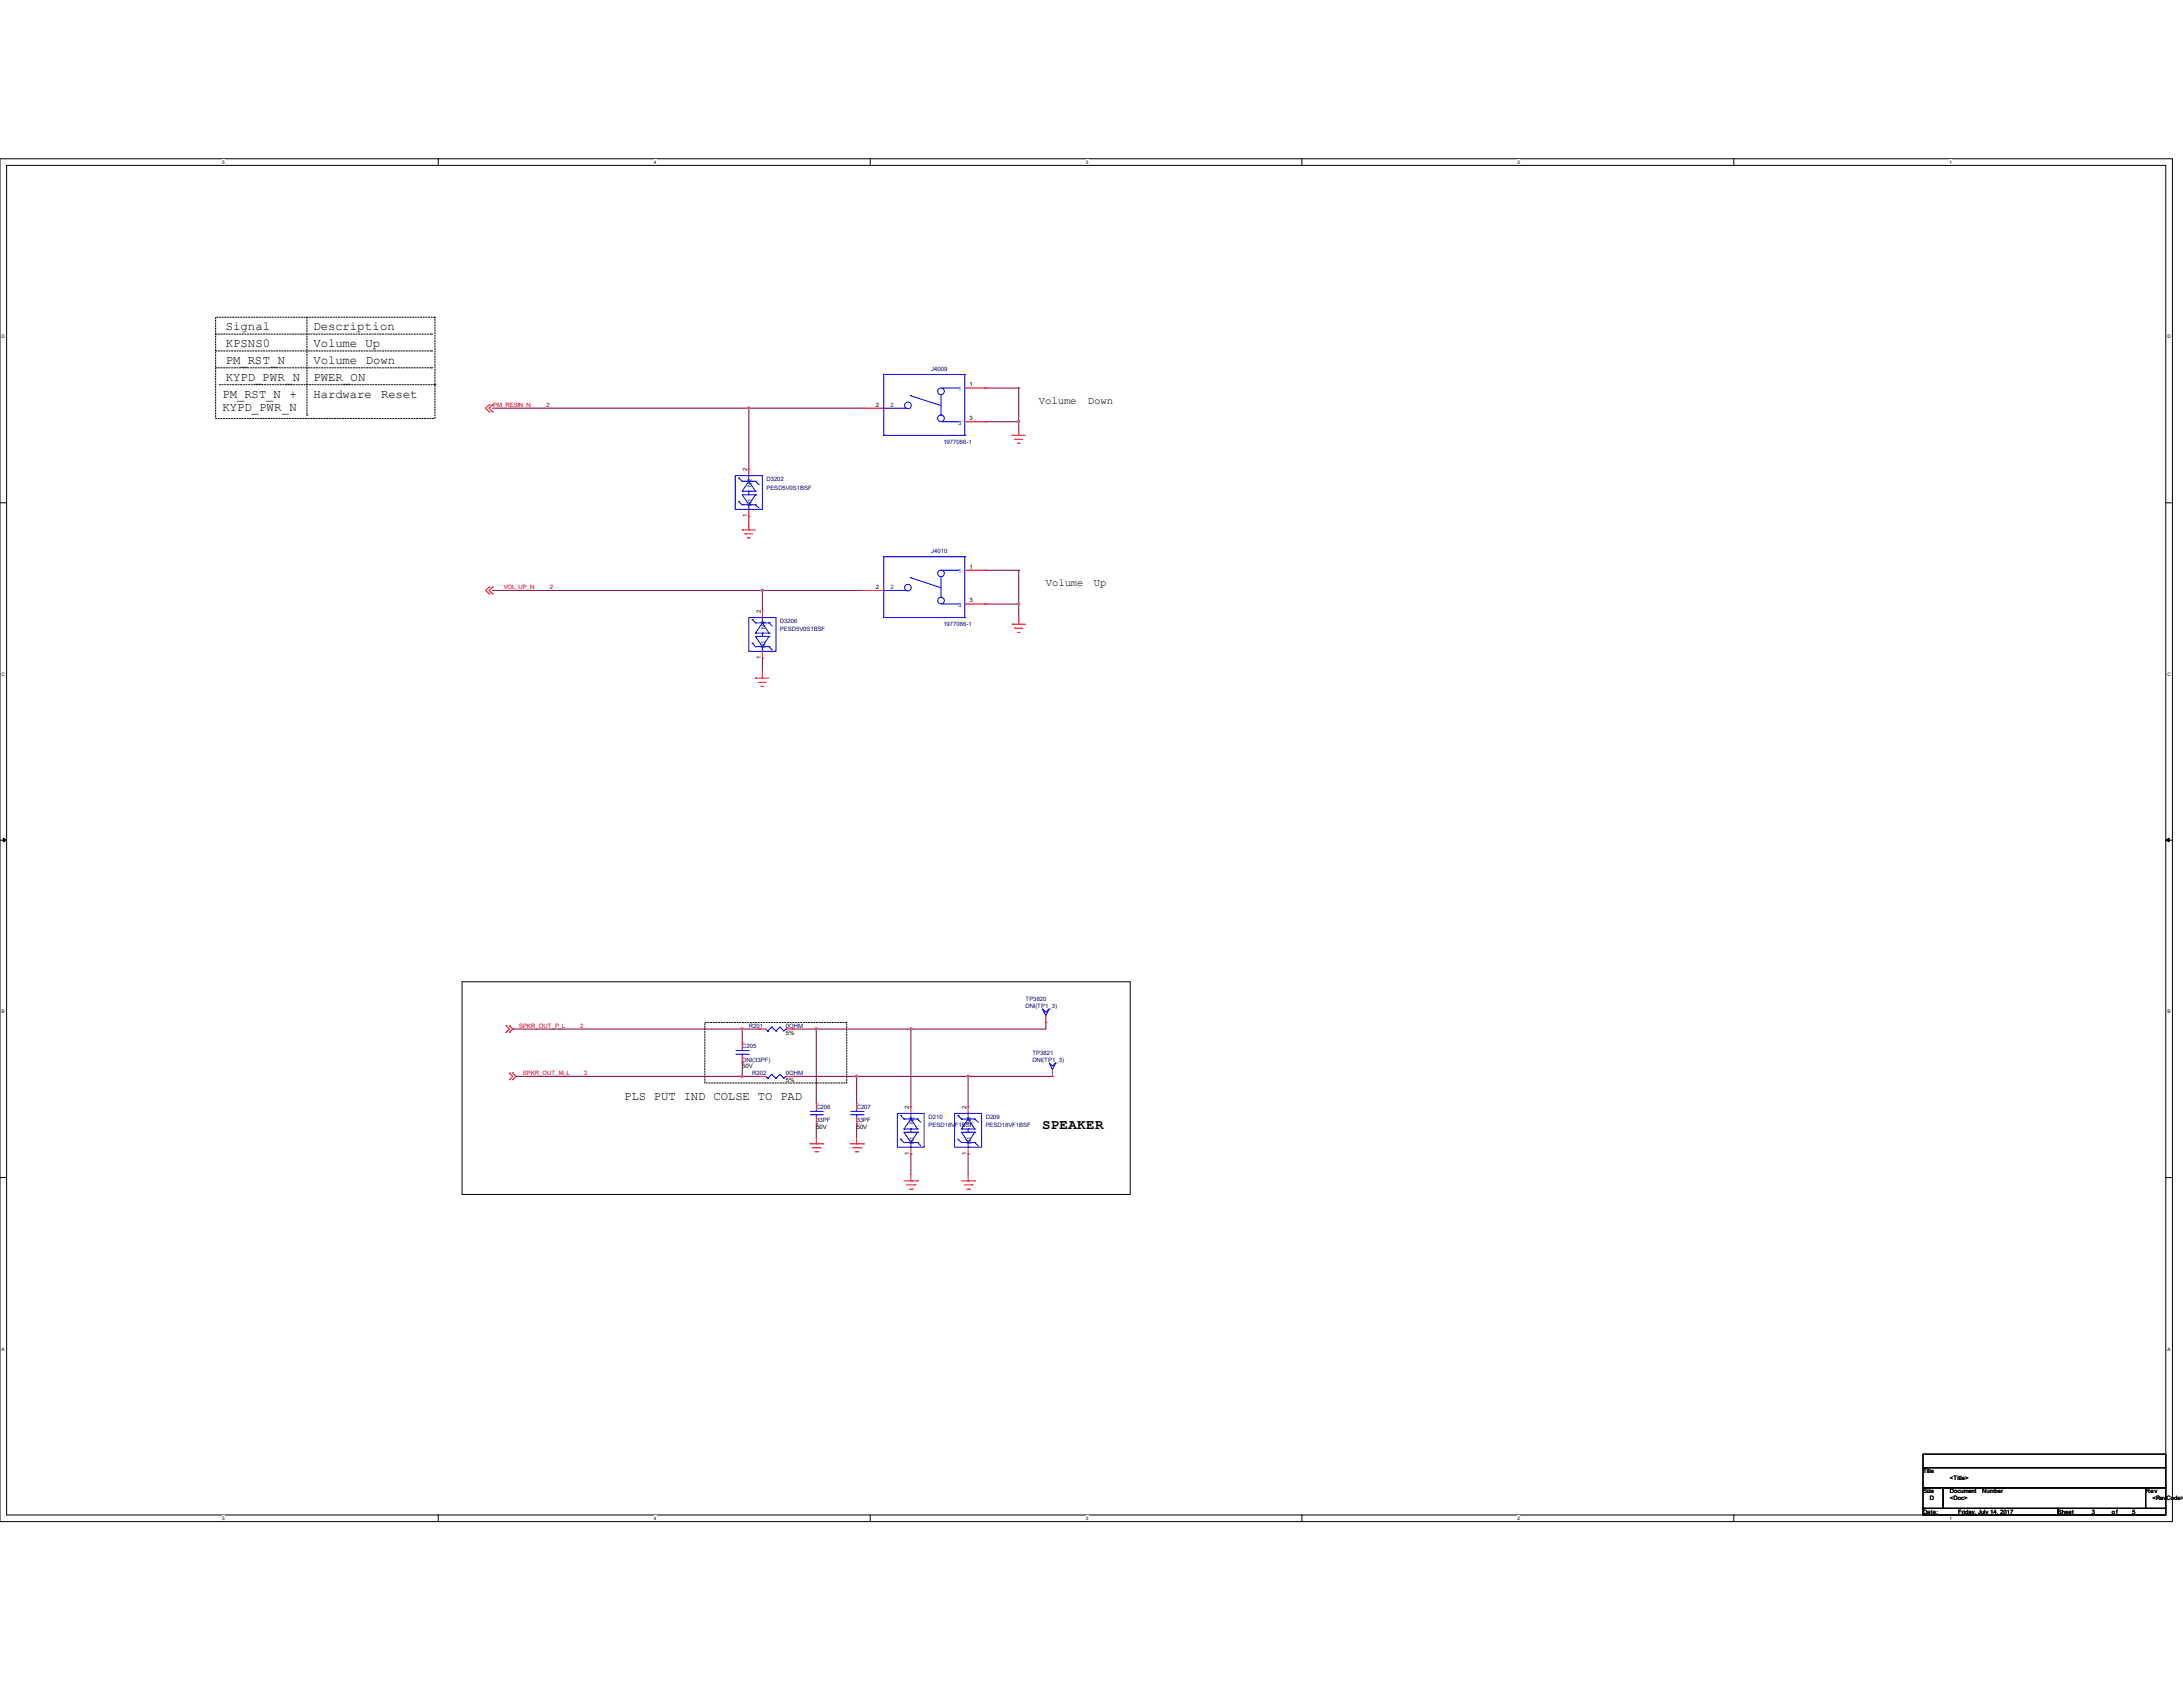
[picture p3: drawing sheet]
<svg xmlns="http://www.w3.org/2000/svg" width="279mm" height="216mm" viewBox="0 0 279 216" stroke-linecap="round" stroke-linejoin="round" font-family="sans-serif">
<defs><g id="words">
<text font-size="1.8" x="133.4" y="144.4">SPEAKER</text>
<g font-size="1.6">
<text x="28.9" y="44.4">KPSNS0</text>
<text x="28.9" y="42.2">Signal</text>
<text x="28.9" y="46.6">PM_RST_N</text>
<text x="40.1" y="44.4">Volume Up</text>
<text x="40.1" y="42.2">Description</text>
<text x="40.1" y="46.6">Volume Down</text>
<text x="28.5" y="50.9">PM_RST_N +</text>
<text x="28.5" y="52.6">KYPD_PWR_N</text>
<text x="28.9" y="48.7">KYPD_PWR_N</text>
<text x="40.1" y="50.9">Hardware</text>
<text x="40.1" y="48.7">PWER_ON</text>
<text x="48.8" y="50.9">Reset</text>
<text x="79.9" y="140.7">PLS PUT IND COLSE TO PAD</text>
</g>
<g font-size="1.4">
<text x="133" y="51.7">Volume</text>
<text x="139.2" y="51.7">Down</text>
<text x="133.9" y="75">Volume</text>
<text x="140" y="75">Up</text>
</g>
<g font-size=".8" fill="#000080">
<text x="119.2" y="47.5">J4009</text>
<text x="120.7" y="56.8">1977066-1</text>
<text x="98.1" y="61.6">D3202</text>
<text x="98.1" y="62.7">PESD5V0S1BSF</text>
<text x="119.2" y="70.8">J4010</text>
<text x="99.8" y="79.8">D3206</text>
<text x="99.8" y="80.8">PESD5V0S1BSF</text>
<text x="120.7" y="80.1">1977066-1</text>
<text x="95.8" y="131.6">R201</text>
<text x="100.6" y="131.6">0OHM</text>
<text x="131.2" y="128.1">TP3820</text>
<text x="131.2" y="129">DNI(TP1_3)</text>
<text x="95" y="134.2">C205</text>
<text x="95" y="135.9">DNI(33PF)</text>
<text x="96.3" y="137.6">R202</text>
<text x="100.6" y="137.6">0OHM</text>
<text x="132.1" y="135">TP3821</text>
<text x="132.1" y="135.9">DNI(TP1_3)</text>
<text x="104.5" y="141.9">C206</text>
<text x="104.5" y="143.6">33PF</text>
<text x="109.6" y="141.9">C207</text>
<text x="109.6" y="143.6">33PF</text>
<text x="118.8" y="143.2">D210</text>
<text x="126.2" y="143.2">D209</text>
<text x="118.8" y="144.3">PESD18VF1BSF</text>
<text x="126.2" y="144.3">PESD18VF1BSF</text>
</g>
<g font-size=".8" fill="#f00">
<text x="63.1" y="52">PM_RESIN_N</text>
<text x="69.9" y="52">2</text>
<text x="64.5" y="75.4">VOL_UP_N</text>
<text x="70.4" y="75.4">2</text>
<text x="66.5" y="131.6">SPKR_OUT_P_L</text>
<text x="74.3" y="131.6">2</text>
<text x="66.9" y="137.6">SPKR_OUT_M_L</text>
<text x="74.8" y="137.6">2</text>
</g>
<g font-size=".8">
<text x="112.1" y="52">2</text>
<text x="124.1" y="49.4">1</text>
<text x="124.1" y="53.8">3</text>
<text x="95.6" y="60.3" transform="rotate(-90 95.6 60.3)">2</text>
<text x="95.6" y="66.2" transform="rotate(-90 95.6 66.2)">1</text>
<text x="112.1" y="75.4">2</text>
<text x="124.1" y="72.8">1</text>
<text x="124.1" y="77.1">3</text>
<text x="97.4" y="78.4" transform="rotate(-90 97.4 78.4)">2</text>
<text x="97.4" y="84.4" transform="rotate(-90 97.4 84.4)">1</text>
<text x="95" y="136.7">50V</text>
<text x="100.6" y="132.4">5%</text>
<text x="100.6" y="138.5">5%</text>
<text x="116.4" y="141.9" transform="rotate(-90 116.4 141.9)">2</text>
<text x="123.7" y="141.9" transform="rotate(-90 123.7 141.9)">2</text>
<text x="104.5" y="144.5">50V</text>
<text x="109.6" y="144.5">50V</text>
<text x="116.4" y="147.8" transform="rotate(-90 116.4 147.8)">1</text>
<text x="123.7" y="147.8" transform="rotate(-90 123.7 147.8)">1</text>
<text x="246.1" y="188.6">Title</text>
<text x="246.1" y="191.1">Size</text>
<text x="249.6" y="191.1">Document</text>
<text x="249.6" y="189.4">&lt;Title&gt;</text>
<text x="253.7" y="191.1">Number</text>
<text x="274.6" y="191.1">Rev</text>
<text x="246.1" y="193.8">Date:</text>
<text x="247" y="192">D</text>
<text x="249.6" y="192">&lt;Doc&gt;</text>
<text x="250.6" y="193.8">Friday, July 14, 2017</text>
<text x="263.4" y="193.8">Sheet</text>
<text x="267.7" y="193.8">3</text>
<text x="270.3" y="193.8">of</text>
<text x="272.9" y="193.8">5</text>
<text x="275.5" y="192">&lt;RevCode&gt;</text>
</g>
<g font-size=".8" fill="#004080">
<text x="114" y="52.1">2</text>
<text x="122.6" y="50">1</text>
<text x="122.6" y="54.4">3</text>
<text x="96.2" y="64.8" transform="rotate(-90 96.2 64.8)">N1</text>
<text x="96.2" y="62.3" transform="rotate(-90 96.2 62.3)">N2</text>
<text x="114" y="75.4">2</text>
<text x="122.6" y="73.4">1</text>
<text x="122.6" y="77.7">3</text>
<text x="98" y="82.9" transform="rotate(-90 98 82.9)">N1</text>
<text x="98" y="80.4" transform="rotate(-90 98 80.4)">N2</text>
<text x="117" y="143.9" transform="rotate(-90 117 143.9)">N2</text>
<text x="124.3" y="143.9" transform="rotate(-90 124.3 143.9)">N2</text>
<text x="117" y="146.4" transform="rotate(-90 117 146.4)">N1</text>
<text x="124.3" y="146.4" transform="rotate(-90 124.3 146.4)">N1</text>
</g>
<g font-size=".6">
<text x="28.4" y="21">5</text>
<text x="83.7" y="21">4</text>
<text x="139" y="21">3</text>
<text x="194.2" y="21">2</text>
<text x="249.5" y="21">1</text>
<text x=".2" y="43.3">D</text>
<text x="277.4" y="43.3">D</text>
<text x=".2" y="86.5">C</text>
<text x="277.4" y="86.5">C</text>
<text x=".2" y="129.7">B</text>
<text x="277.4" y="129.7">B</text>
<text x=".2" y="172.8">A</text>
<text x="277.4" y="172.8">A</text>
<text x="28.4" y="194.5">5</text>
<text x="83.7" y="194.5">4</text>
<text x="139" y="194.5">3</text>
<text x="194.2" y="194.5">2</text>
<text x="249.5" y="194.5">1</text>
</g>
</g></defs>
<path d="M0 20.3h278v174.4h-278zM.8 21.2h276.4v172.7h-276.4z" fill="none" stroke="#000" stroke-width=".13"/>
<g fill="#fff">
<path d="M28.4 20.4h.3v.7h-.3z"/>
<path d="M28.4 194h.3v.6h-.3z"/>
</g>
<path d="M56.1 20.3v.9M56.1 193.9v.8" fill="none" stroke="#000" stroke-width=".13"/>
<g fill="#fff">
<path d="M83.7 20.4h.3v.7h-.3z"/>
<path d="M83.7 194h.3v.6h-.3z"/>
</g>
<path d="M111.4 20.3v.9M111.4 193.9v.8" fill="none" stroke="#000" stroke-width=".13"/>
<g fill="#fff">
<path d="M139 20.4h.3v.7h-.3z"/>
<path d="M139 194h.3v.6h-.3z"/>
</g>
<path d="M166.6 20.3v.9M166.6 193.9v.8" fill="none" stroke="#000" stroke-width=".13"/>
<g fill="#fff">
<path d="M194.2 20.4h.3v.7h-.3z"/>
<path d="M194.2 194h.3v.6h-.3z"/>
</g>
<path d="M221.9 20.3v.9M221.9 193.9v.8" fill="none" stroke="#000" stroke-width=".13"/>
<g fill="#fff">
<path d="M249.5 20.4h.3v.7h-.3z"/>
<path d="M249.5 194h.3v.6h-.3z"/>
<path d="M.2 42.8h.4v.6h-.4z"/>
<path d="M277.4 42.8h.4v.6h-.4z"/>
<path d="M.2 85.9h.4v.7h-.4z"/>
<path d="M277.4 85.9h.4v.7h-.4z"/>
</g>
<path d="M0 64.3h.8M277.2 64.3h.8" fill="none" stroke="#000" stroke-width=".13"/>
<g fill="#fff">
<path d="M.2 129.1h.4v.7h-.4z"/>
<path d="M277.4 129.1h.4v.7h-.4z"/>
</g>
<path d="M0 107.5h.8M277.2 107.5h.8" fill="none" stroke="#000" stroke-width=".13"/>
<path d="M.4 107.3l.4 .2-.4 .2zM277.2 107.5l.4-.2v.4z" fill="#000" stroke="#000" stroke-width=".13"/>
<g fill="#fff">
<path d="M.2 172.3h.4v.7h-.4z"/>
<path d="M277.4 172.3h.4v.7h-.4z"/>
</g>
<path d="M59.1 125.6h85.6v27.3h-85.6zM90.2 130.9h18.2v7.7h-18.2zM0 150.7h.8M277.2 150.7h.8M246.1 186.1h31.1v1.7h-31.1zM246.1 187.8h31.1v2.6h-31.1zM246.1 190.4h2.6v2.6h-2.6zM246.1 193h17.3v.9h-17.3zM248.7 190.4h25.9v2.6h-25.9zM263.4 193h13.8v.9h-13.8zM274.6 190.4h2.6v2.6h-2.6z" fill="none" stroke="#000" stroke-width=".13"/>
<path d="M27.6 40.6h28.1v13h-28.1zM27.6 42.8h27.6M27.6 44.9h27.6M27.6 47.1h27.6M28.1 49.2h27.6M39.3 40.6v12.5M39.3 53.1h.1M55.2 42.8h.1M55.2 44.9h.1M55.2 47.1h.1M55.7 49.2h.1" fill="none" stroke="#000" stroke-width=".13" stroke-dasharray=".2 .2"/>
<g fill="none" stroke="#800040" stroke-width=".13">
<path d="M63 52.2h47.5M95.8 52.2h.1M95.8 52.2v7.8M126.1 49.7h.1M126.1 54h.1M126.1 49.7h4.3M126.1 54h4.3M130.4 49.7h.1M130.4 54h.1M130.4 49.7v5.2M63 75.6h47.5M95.8 66.1h.1"/>
<path d="M95.8 66.1v.8M97.6 75.6h.1M97.6 75.6v2.5M126.1 73h.1M126.1 77.3h.1M126.1 73h4.3M126.1 77.3h4.3M130.4 73h.1M130.4 77.3h.1M130.4 73v6M97.6 84.2h.1M97.6 84.2v1.7"/>
<path d="M65.6 131.7h.1M65.6 131.7h31.6M66 137.8h.1M66 137.8h31.2M95 131.7h.1M95 136h.1M95 137.8h.1M95 131.7v1.7M95 136v1.8M101.5 137.8h.1M101.5 131.7h.1M101.5 137.8h33.2"/>
<path d="M104.5 131.7h.1M104.5 131.7v9.5M109.6 137.8h.1M109.6 137.8v3.4M116.6 131.7h.1M116.6 131.7v9.9M123.9 137.8h.1M123.9 137.8v3.8M133.9 130.9h.1M133.9 130.9v.8h-32.4M104.5 143.8h.1M104.5 143.8v1.7"/>
<path d="M109.6 143.8h.1M109.6 143.8v1.7M116.6 147.7h.1M116.6 147.7v2.6M123.9 147.7h.1M123.9 147.7v2.6"/>
</g>
<g fill="#f0f" stroke="#f0f" stroke-width=".13">
<circle cx="130.4" cy="54" r=".15"/>
<circle cx="130.4" cy="77.3" r=".15"/>
<circle cx="95.8" cy="52.2" r=".15"/>
<circle cx="97.6" cy="75.5" r=".15"/>
<circle cx="109.6" cy="137.7" r=".15"/>
<circle cx="123.9" cy="137.7" r=".15"/>
<circle cx="116.6" cy="131.7" r=".15"/>
<circle cx="104.5" cy="131.7" r=".15"/>
<circle cx="95" cy="137.7" r=".15"/>
<circle cx="95" cy="131.7" r=".15"/>
</g>
<g fill="none" stroke="#f00" stroke-width=".13">
<path d="M62.6 52.7h.1M62.6 51.8h.1M62.6 51.8l-.5 .4 .5 .5M63 52.7h.1M63 51.8h.1M63 51.8l-.4 .4 .4 .5M110.5 52.2h.1M110.5 52.2h2.6M123.5 49.7h2.6M123.5 54h2.6M126.1 49.7h.1M126.1 54h.1"/>
<path d="M129.5 55.7h.1M129.5 55.7h1.7M129.9 56.2h.1M129.9 56.2h1M130.2 56.7h.1M130.2 56.7h.4M130.4 55.7h.1M130.4 54.9v.8M62.6 76h.1M62.6 75.1h.1M62.6 75.1l-.5 .5 .5 .4M63 76h.1"/>
<path d="M63 75.1h.1M63 75.1l-.4 .5 .4 .4M95 67.8h.1M95 67.8h1.7M95.3 68.3h.1M95.3 68.3h1.1M95.7 68.8h.1M95.7 68.8h.3M95.8 67.8h.1M95.8 66.1h.1M95.8 60h.1M95.8 60v.9"/>
<path d="M95.8 65.2v.9M95.8 66.9v.9M97.6 78.1h.1M97.6 78.1v.9M110.5 75.6h.1M110.5 75.6h2.6M123.5 73h2.6M123.5 77.3h2.6M126.1 73h.1M126.1 77.3h.1M129.5 79.9h.1M129.5 79.9h1.7"/>
<path d="M130.4 79.9h.1M130.4 79v.9M96.7 86.8h.1M96.7 86.8h1.7M97.1 87.3h.1M97.1 87.3h1M97.4 87.8h.1M97.4 87.8h.3M97.6 86.8h.1M97.6 84.2h.1M97.6 83.4v.8M97.6 85.9v.9"/>
<path d="M129.9 80.4h.1M129.9 80.4h1M130.2 80.9h.1M130.2 80.9h.4M64.8 131.3h.1M64.8 132.1h.1M64.8 131.3l.4 .4-.4 .4M65.2 137.3h.1M65.2 138.2h.1M65.2 132.1h.1M65.2 131.3h.1M65.2 137.3l.4 .5-.4 .4"/>
<path d="M65.2 131.3l.4 .4-.4 .4M65.6 138.2h.1M65.6 137.3h.1M65.6 137.3l.4 .5-.4 .4M95 133.4h.1M95 136h.1M95 133.4v.9M95 135.2v.8M97.2 137.8h.1M97.2 131.7h.1M97.2 137.8h.8M97.2 131.7h.8"/>
<path d="M100.6 137.8h.9M100.6 131.7h.9M101.5 137.8h.1M101.5 131.7h.1M133.9 130.9h.1M133.9 130v.9M134.7 137.8h.1M134.7 136.9v.9M103.6 146.4h1.7M104 146.9h1M104.3 147.4h.3M104.5 146.4h.1"/>
<path d="M104.5 141.2h.1M104.5 143.8h.1M104.5 141.2v.9M104.5 142.9v.9M104.5 145.5v.9M104.6 147.4h.1M105 146.9h.1M105.3 146.4h.1M108.8 146.4h1.7M109.1 146.9h1.1M109.5 147.4h.3M109.6 146.4h.1"/>
<path d="M109.6 141.2h.1M109.6 143.8h.1M109.6 141.2v.9M109.6 142.9v.9M109.6 145.5v.9M109.8 147.4h.1M110.2 146.9h.1M110.5 146.4h.1M115.7 151.1h1.7M116 151.6h1.1M116.4 152.2h.4M116.6 151.1h.1"/>
<path d="M116.6 147.7h.1M116.6 141.6h.1M116.6 141.6v.9M116.6 146.8v.9M116.6 150.3v.8M116.8 152.2h.1M117.1 151.6h.1M117.4 151.1h.1M123.1 151.1h1.7M123.4 151.6h1M123.7 152.2h.4M123.9 151.1h.1"/>
<path d="M123.9 147.7h.1M123.9 141.6h.1M123.9 141.6v.9M123.9 146.8v.9M123.9 150.3v.8M124.1 152.2h.1M124.4 151.6h.1M124.8 151.1h.1"/>
</g>
<g fill="none" stroke="#00f" stroke-width=".13">
<path d="M113.1 55.7h.1M113.1 47.9h.1M113.1 52.2h2.9M113.1 47.9v7.8M113.1 55.7h10.4M113.1 47.9h10.4M116 52.2h.1M116.5 50.6h.1M116.5 50.6l3.9 1.3M120.4 53.1h.1M120.4 50.5v2.6M120.5 49.7h2.1"/>
<path d="M120.5 54h2.1M122.6 49.7h.1M122.6 54h.1M123.5 55.7h.1M123.5 47.9h.1M123.5 47.9v7.8M94.1 60.9h3.5v4.3h-3.5zM94.5 61.2h.1M94.5 64.2h.1M94.5 61.2l.5 .4M94.5 64.2l.5 .4M95 61.6h.1"/>
<path d="M95 62.9h.1M95 64.6h.1M95 61.6h1.7M95 62.9h1.7M95 64.6h1.7M95.8 79h3.5v4.4h-3.5zM95.8 61.6h.1M95.8 62.9h.1M95.8 64.6h.1M95.8 65.2h.1M95.8 61.6l.9 1.3M95.8 61.6l-.8 1.3"/>
<path d="M95.8 60.9v.7M95.8 62.9v.4M95.8 64.6v.6M96.3 79.3h.1M96.3 79.3l.4 .4M96.7 61.6h.1M96.7 62.9h.1M96.7 63.3h.1M96.7 64.6h.1M96.7 79.7h.1M96.7 61.6l.5 .4M96.7 63.3l-.9 1.3"/>
<path d="M96.7 63.3h-1.7l.8 1.3M96.7 64.6l.5 .4M96.7 79.7h1.7M97.6 79.7h.1M97.6 79.7l.8 1.3M97.6 79.7l-.9 1.3M97.6 79v.7M98.4 79.7h.1M98.4 79.7l.4 .4M113.1 79h.1M113.1 71.2h.1M113.1 71.2v7.8"/>
<path d="M113.1 75.6h2.9M113.1 79h10.4M113.1 71.2h10.4M116 75.6h.1M116.5 73.9h.1M116.5 73.9l3.9 1.3M120.4 76.5h.1M120.4 73.8v2.7M120.5 73h2.1M120.5 77.3h2.1M122.6 73h.1M122.6 77.3h.1"/>
<path d="M123.5 79h.1M123.5 71.2h.1M123.5 71.2v7.8M96.3 82.3h.1M96.3 82.3l.4 .5M96.7 81h.1M96.7 82.8h.1M96.7 81h1.7M96.7 82.8h1.7M97.6 81h.1M97.6 82.8h.1M97.6 83.4h.1"/>
<path d="M97.6 81v.4M97.6 82.8v.6M98.4 81h.1M98.4 81.4h.1M98.4 82.8h.1M98.4 81.4l-.8 1.4M98.4 81.4h-1.7l.9 1.4M98.4 82.8l.4 .4M94.2 134.9h1.6M94.2 134.5h1.6M95 134.5h.1M95 134.9h.1"/>
<path d="M95 134.3v.2M95 134.9v.3M95.8 134.9h.1M95.8 134.5h.1M98 137.8l.3 .2M98 131.7l.3 .3M98.3 138h.1M98.3 132h.1M98.8 137.5h.1M98.8 131.4h.1M98.8 137.5l.5 .5M98.8 137.5l-.5 .5"/>
<path d="M98.8 131.4l.5 .6M98.8 131.4l-.5 .6M99.3 138h.1M99.3 132h.1M99.8 137.5h.1M99.8 131.4h.1M99.8 137.5l-.5 .5M99.8 137.5l.5 .5 .3-.2M99.8 131.4l-.5 .6M99.8 131.4l.5 .6 .3-.3M100.6 137.8h.1M100.6 131.7h.1"/>
<path d="M133.4 129.1l.5 .4 .4-.4-.4 .9zM134.3 136l.4 .4 .4-.4-.4 .9zM103.7 142.7h1.5M103.7 142.2h1.5M104.5 142.2h.1M104.5 142.7h.1M104.5 142.1v.1M104.5 142.7v.2M105.2 142.7h.1M105.2 142.2h.1M108.9 142.7h1.5M108.9 142.2h1.5"/>
<path d="M109.6 142.2h.1M109.6 142.7h.1M109.6 142.1v.1M109.6 142.7v.2M110.4 142.7h.1M110.4 142.2h.1M114.9 142.5h3.4v4.3h-3.4zM115.3 142.7h.1M115.3 145.8h.1M115.3 142.7l.4 .5M115.3 145.8l.4 .4M115.7 143.2h.1"/>
<path d="M115.7 144.5h.1M115.7 146.2h.1M115.7 143.2h1.7M115.7 144.5h1.7M115.7 146.2h1.7M116.6 143.2h.1M116.6 144.5h.1M116.6 146.2h.1M116.6 146.8h.1M116.6 143.2l.8 1.3M116.6 143.2l-.9 1.3M116.6 142.5v.7"/>
<path d="M116.6 144.5v.4M116.6 146.2v.6M117.4 143.2h.1M117.4 144.5h.1M117.4 144.9h.1M117.4 146.2h.1M117.4 143.2l.5 .4M117.4 144.9l-.8 1.3M117.4 144.9h-1.7l.9 1.3M117.4 146.2l.5 .4M122.2 142.5h3.4v4.3h-3.4zM122.6 142.7h.1"/>
<path d="M122.6 145.8h.1M122.6 142.7l.5 .5M122.6 145.8l.5 .4M123.1 143.2h.1M123.1 144.5h.1M123.1 146.2h.1M123.1 143.2h1.7M123.1 144.5h1.7M123.1 146.2h1.7M123.9 143.2h.1M123.9 144.5h.1M123.9 146.2h.1"/>
<path d="M123.9 146.8h.1M123.9 143.2l.9 1.3M123.9 143.2l-.8 1.3M123.9 142.5v.7M123.9 144.5v.4M123.9 146.2v.6M124.8 143.2h.1M124.8 144.5h.1M124.8 144.9h.1M124.8 146.2h.1M124.8 144.9h-1.7l.8 1.3M124.8 143.2l.4 .4"/>
<path d="M124.8 144.9l-.9 1.3M124.8 146.2l.4 .4"/>
<circle cx="116.2" cy="51.9" r=".42"/>
<circle cx="120.4" cy="50.1" r=".42"/>
<circle cx="120.4" cy="53.5" r=".42"/>
<circle cx="116.2" cy="75.2" r=".42"/>
<circle cx="120.4" cy="76.9" r=".42"/>
<circle cx="120.4" cy="73.4" r=".42"/>
</g>
<use href="#words"/>
</svg>
